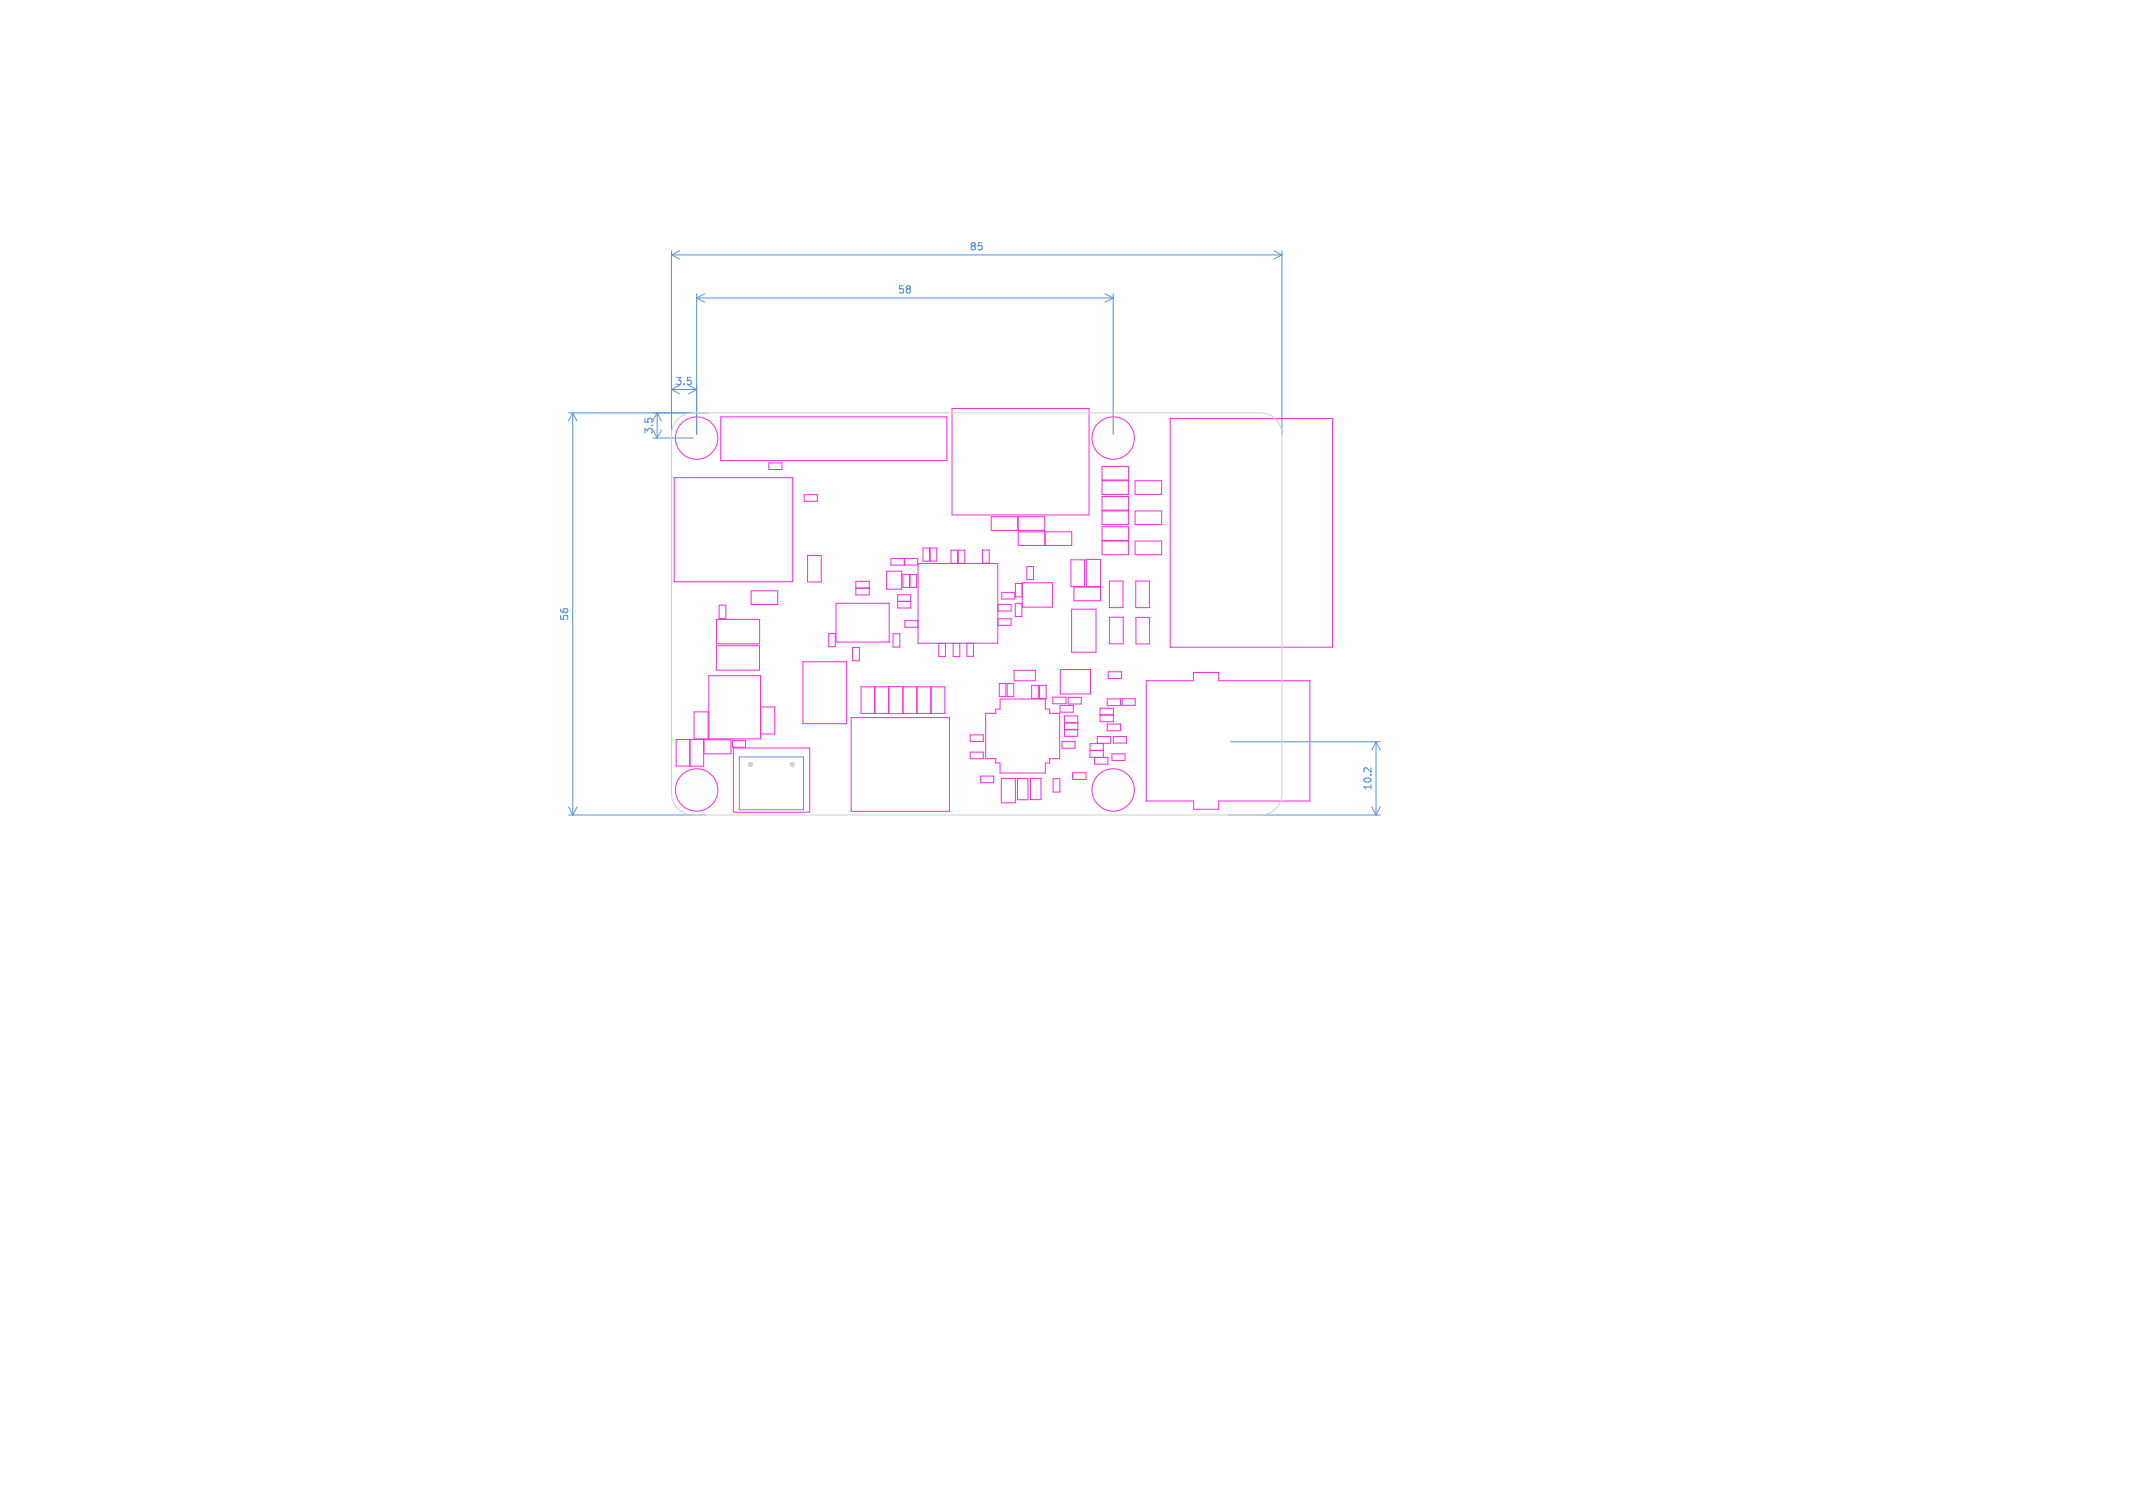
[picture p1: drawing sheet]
<svg xmlns="http://www.w3.org/2000/svg" width="297mm" height="210mm" viewBox="0 0 297 210" stroke-linecap="round" stroke-linejoin="round" font-family="sans-serif">
<defs><g id="words">
<g font-size="1.4" fill="#5994dc">
<text x="134.9" y="35.1">85</text>
<text x="124.9" y="41.1">58</text>
<text x="93.9" y="53.8">3.5</text>
<text x="91.1" y="60.6" transform="rotate(-90 91.1 60.6)">3.5</text>
<text x="79.3" y="86.6" transform="rotate(-90 79.3 86.6)">56</text>
<text x="191.2" y="110.2" transform="rotate(-90 191.2 110.2)">10.2</text>
</g>
</g></defs>
<g fill="none" stroke="#ff26e2" stroke-width=".14">
<path d="M100.4 58.1h31.4v6h-31.4zM132.6 56.9h19v14.8h-19zM162.9 58.3h22.6v31.8h-22.6zM93.9 66.5h16.5v14.5h-16.5zM107.1 64.5h1.8v.9h-1.8zM112 68.9h1.8v.9h-1.8zM112.4 77.4h1.9v3.7h-1.9zM123.5 79.6h2v2.5h-2zM124 77.8h1.9v.9h-1.9zM125.7 80h.9v1.8h-.9zM126 77.8h1.8v.9h-1.8zM126.7 80h.9v1.8h-.9z"/>
<path d="M127.8 78.5h11.1v11.1h-11.1zM128.5 76.3h.9v1.8h-.9zM129.5 76.3h.9v1.8h-.9zM132.4 76.6h.9v1.8h-.9zM133.4 76.6h.9v1.8h-.9zM136.8 76.6h.9v1.8h-.9zM138 72h3.7v1.9h-3.7zM141.8 72h3.7v1.9h-3.7zM141.8 74.1h3.7v1.9h-3.7zM143 78.9h.9v1.8h-.9zM145.5 74.1h3.7v1.9h-3.7zM149.1 78h1.9v3.7h-1.9z"/>
<path d="M151.3 77.9h1.9v3.8h-1.9zM153.4 67h3.7v1.9h-3.7zM153.4 65h3.7v1.9h-3.7zM153.4 69.2h3.7v1.9h-3.7zM153.4 71.2h3.7v1.9h-3.7zM153.4 73.4h3.7v1.9h-3.7zM153.4 75.4h3.7v1.9h-3.7zM158 67h3.7v1.9h-3.7zM158 71.2h3.7v1.9h-3.7zM158 75.4h3.7v1.9h-3.7zM96.6 99.1h2v3.8h-2zM98.7 94.1h7.2v8.8h-7.2z"/>
<path d="M99.7 89.9h6.1v3.4h-6.1zM99.8 86.3h6v3.4h-6zM100.1 84.3h1v1.8h-1zM104.6 82.3h3.7v1.9h-3.7zM105.9 98.5h2v3.7h-2zM111.8 92.2h6.1v8.6h-6.1zM115.4 88.2h.9v1.9h-.9zM116.4 84h7.4v5.4h-7.4zM118.5 99.9h13.7v13.1h-13.7zM118.7 90.2h1v1.8h-1zM119.2 81.9h1.8M119.2 81h1.8v1.9h-1.8z"/>
<path d="M119.9 95.7h1.9v3.7h-1.9zM121.8 95.7h1.9v3.7h-1.9zM123.8 95.6h1.9v3.8h-1.9zM124.4 88.3h.9v1.8h-.9zM125 83.8h1.8M125 82.8h1.8v1.9h-1.8zM125.7 95.7h1.9v3.7h-1.9M127.7 95.7h1.9v3.7h-1.9zM127.8 86.4h-1.8v1h1.8M129.7 95.7h1.9v3.7h-1.9zM130.7 89.6h.9v1.8h-.9zM132.7 89.6h.9v1.8h-.9z"/>
<path d="M134.6 89.6v1.8h.9v-1.8M137.2 99.4h1.4v-.6h.7v-1.4h6.2v1.4h.7v.6h1.3v6.3h-1.3v.6h-.7v1.4h-6.2v-1.4h-.7v-.6h-1.4zM139 86.2h1.8v.9h-1.8zM139 84.2h1.8v.9h-1.8zM139.1 95.2h1v1.8h-1zM139.5 82.5h1.8v.9h-1.8zM140.2 95.2h1v1.8h-1zM141.2 93.4h3v1.4h-3zM141.4 84h.9v1.9h-.9zM141.4 81.3h.9v1.8h-.9zM142.3 81.2h4.2v3.4h-4.2zM143.6 95.4h1v1.9h-1z"/>
<path d="M144.7 95.4h1v1.9h-1zM146.6 97.1h1.8v.9h-1.8zM147.6 98.2h1.8v1h-1.8zM147.6 93.2h4.2v3.4h-4.2zM148.2 99.7h1.9v.9h-1.9zM148.7 97.1h1.9v.9h-1.9zM149.2 84.8h3.4v6h-3.4zM149.5 81.8h3.7v1.9h-3.7zM153.2 99.6h1.8M153.2 98.6h1.8v1.9h-1.8zM154.2 97.3h1.8v1h-1.8zM154.3 93.6h1.9v.9h-1.9z"/>
<path d="M154.5 80.9h1.9v3.7h-1.9zM154.5 86h1.9v3.7h-1.9zM156.2 97.3h1.9v.9h-1.9zM158.1 80.9h1.9v3.7h-1.9zM158.2 86h1.9v3.7h-1.9zM159.6 94.8h6.6v-1.1h3.5v1.1h12.7v16.8h-12.7v1.1h-3.5v-1.1h-6.6zM94.1 103h3.9v3.7h-3.9zM96 103v3.7M96.1 103v3.7M98 103h3.8v2h-3.8zM102 103.1h1.8v1h-1.8zM102.1 104.2h10.7v8.9h-10.7z"/>
<path d="M135.1 104.7h1.8v1h-1.8zM135.1 102.3h1.8v1h-1.8zM136.6 108.1h1.8v.9h-1.8zM139.4 108.4h2v3.4h-2zM141.7 108.4h1.4v3h-1.4zM143.5 108.4h1.4v3h-1.4zM146.6 108.4h1v1.9h-1zM147.9 103.3h1.8v.9h-1.8zM148.2 101.6h1.9M148.2 100.7h1.9v1.8h-1.9zM149.3 107.6h1.9v1h-1.9zM151.8 104.5h1.8"/>
<path d="M152.8 102.6h1.9v.9h-1.9zM153.6 105.5v-1.9h-1.8v1.9h2.5v.9h-1.9v-.9M154.2 100.8h1.8v1h-1.8zM154.8 105h1.8v.9h-1.8zM155 102.6h1.8v.9h-1.8z"/>
<circle cx="97" cy="61" r="2.95"/>
<circle cx="155" cy="61" r="2.95"/>
<circle cx="97" cy="110" r="2.95"/>
<circle cx="155" cy="110" r="2.95"/>
</g>
<g fill="none" stroke="#5994dc" stroke-width=".14">
<path d="M93.5 34.9v25.6M93.5 35.5h85M93.5 35.5l1.1 .6M94.6 34.9l-1.1 .6M177.4 34.9l1.1 .6M178.5 34.9v25.6M178.5 35.5l-1.1 .6M79.2 57.5h19.5M79.8 57.5v56M79.8 57.5l.5 1.1M79.8 57.5l-.6 1.1M91.5 57.5v3.5l.6-1.1"/>
<path d="M91.5 57.5l.6 1.1M91.5 57.5l-.6 1.1M95.9 53.7l1.1 .6M97 40.9v19.6M97 41.5h58M97 41.5l1.1 .6M97 54.3h-3.5l1.1 .5M97 54.3l-1.1 .5M98.1 40.9l-1.1 .6M153.9 40.9l1.1 .6M155 40.9v19.6M155 41.5l-1.1 .6"/>
<path d="M90.9 61h5.6M79.2 113.5h19M79.2 112.4l.6 1.1M80.3 112.4l-.5 1.1M102.9 105.4h9v7.4h-9zM171 113.5h21.2M171.4 103.3h20.8M191 112.4l.6 1.1M191.6 103.3v10.2M191.6 103.3l.6 1.1M191.6 103.3l-.6 1.1M192.2 112.4l-.6 1.1"/>
</g>
<path d="M190.9 106.9v.6l-.6-.5-.2-.1-.2 .2" fill="none" stroke="#5994dc" stroke-width=".15"/>
<path d="M94.4 58.4a3 3 0 0 1 2.1-.9h79a3 3 0 0 1 3 3v50a3 3 0 0 1-3 3h-79a3 3 0 0 1-3-3v-50a3 3 0 0 1 .9-2.1z" fill="none" stroke="#d0d2cd" stroke-width=".14"/>
<g fill="#d0d2cd">
<circle cx="104.5" cy="106.5" r=".38"/>
<circle cx="110.3" cy="106.5" r=".38"/>
</g>
<use href="#words"/>
</svg>
